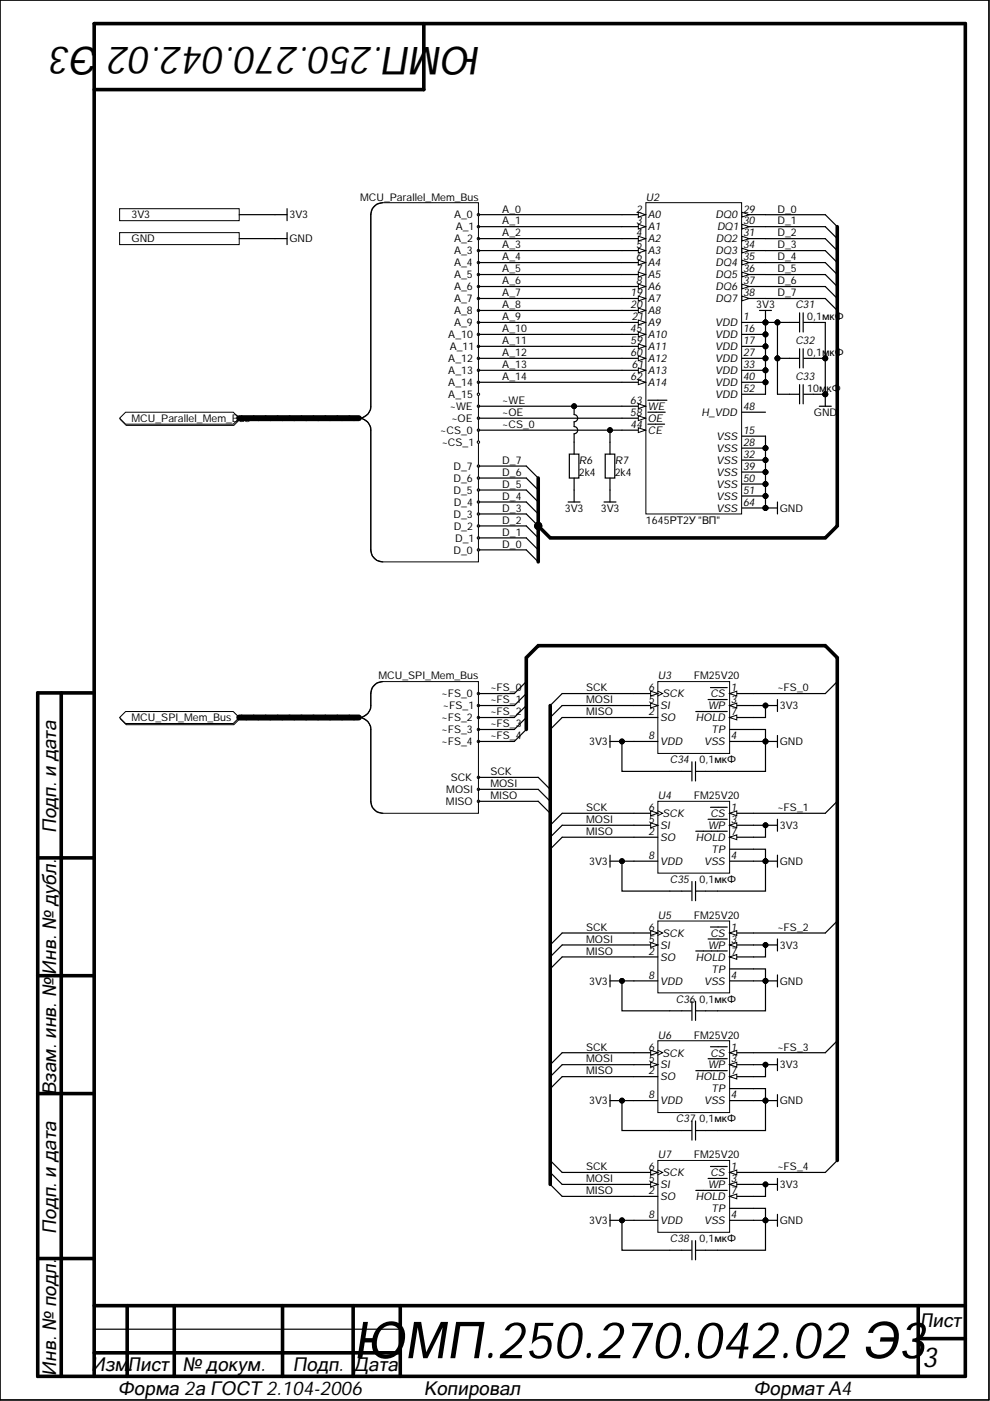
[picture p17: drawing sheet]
<svg xmlns="http://www.w3.org/2000/svg" width="210mm" height="297mm" viewBox="0 0 210 297" stroke-linecap="round" stroke-linejoin="round" font-family="sans-serif">
<defs><g id="words">
<text font-size="10.9" x="74.9" y="288">ЮМП.250.270.042.02 Э3</text>
<text font-size="8.2" x="102" y="9.9" transform="rotate(-180 102 9.9)">ЮМП.250.270.042.02 Э3</text>
<text font-size="5.9" x="195.5" y="289.7">3</text>
<g font-size="4.1">
<text x="11.9" y="176.6" transform="rotate(-90 11.9 176.6)">Подп. и дата</text>
<text x="11.9" y="206.6" transform="rotate(-90 11.9 206.6)">Инв. № дубл.</text>
<text x="11.9" y="232.2" transform="rotate(-90 11.9 232.2)">Взам. инв. №</text>
<text x="11.9" y="261.6" transform="rotate(-90 11.9 261.6)">Подп. и дата</text>
<text x="194.9" y="281.3">Лист</text>
<text x="11.9" y="291.6" transform="rotate(-90 11.9 291.6)">Инв. № подл.</text>
<text x="19.4" y="290.8">ИзмЛист</text>
<text x="27.2" y="290.8">.</text>
<text x="38.7" y="290.8">№ докум.</text>
<text x="62.1" y="290.8">Подп.</text>
<text x="74.9" y="290.8">Дата</text>
<text x="25" y="295.7">Форма 2а ГОСТ 2.104-2006</text>
<text x="89.9" y="295.7">Копировал</text>
<text x="159.8" y="295.7">Формат А4</text>
</g>
<g font-size="2.3">
<text x="134.9" y="45.1">2</text>
<text x="134.9" y="47.6">3</text>
<text x="136.9" y="42.5">U2</text>
<text x="137.4" y="46.3">A0</text>
<text x="151.7" y="46.3">DQ0</text>
<text x="157.6" y="45.1">29</text>
<text x="157.6" y="47.6">30</text>
<text x="134.9" y="50.1">4</text>
<text x="134.9" y="52.7">5</text>
<text x="137.4" y="48.9">A1</text>
<text x="137.4" y="51.4">A2</text>
<text x="137.4" y="53.9">A3</text>
<text x="151.7" y="53.9">DQ3</text>
<text x="151.8" y="51.4">DQ2</text>
<text x="152" y="48.9">DQ1</text>
<text x="157.6" y="50.1">31</text>
<text x="157.6" y="52.7">34</text>
<text x="134.9" y="55.2">6</text>
<text x="134.9" y="57.7">7</text>
<text x="137.4" y="56.5">A4</text>
<text x="137.4" y="59">A5</text>
<text x="151.7" y="56.5">DQ4</text>
<text x="151.7" y="59">DQ5</text>
<text x="157.6" y="55.2">35</text>
<text x="157.6" y="57.7">36</text>
<text x="133.7" y="62.8">19</text>
<text x="133.7" y="65.4">20</text>
<text x="134.9" y="60.3">8</text>
<text x="137.4" y="61.6">A6</text>
<text x="137.4" y="64.1">A7</text>
<text x="151.7" y="61.6">DQ6</text>
<text x="151.7" y="64.1">DQ7</text>
<text x="157.6" y="60.3">37</text>
<text x="157.6" y="62.8">38</text>
<text x="168.6" y="65.4">C31</text>
<text x="133.6" y="70.4">45</text>
<text x="134" y="67.9">21</text>
<text x="137.4" y="66.6">A8</text>
<text x="137.4" y="69.2">A9</text>
<text x="137.4" y="71.7">A10</text>
<text x="151.6" y="69.2">VDD</text>
<text x="151.6" y="71.7">VDD</text>
<text x="157.6" y="67.9">1</text>
<text x="157.6" y="70.4">16</text>
<text x="133.7" y="73">59</text>
<text x="133.7" y="75.5">60</text>
<text x="137.4" y="74.2">A11</text>
<text x="137.4" y="76.8">A12</text>
<text x="151.6" y="74.2">VDD</text>
<text x="151.6" y="76.8">VDD</text>
<text x="157.6" y="73">17</text>
<text x="157.6" y="75.5">27</text>
<text x="168.6" y="73">C32</text>
<text x="133.7" y="80.6">62</text>
<text x="134" y="78.1">61</text>
<text x="137.4" y="79.3">A13</text>
<text x="137.4" y="81.9">A14</text>
<text x="151.6" y="79.3">VDD</text>
<text x="151.6" y="81.9">VDD</text>
<text x="157.6" y="78.1">33</text>
<text x="157.6" y="80.6">40</text>
<text x="157.6" y="83.1">52</text>
<text x="168.6" y="80.6">C33</text>
<text x="133.6" y="85.7">63</text>
<text x="133.6" y="88.2">58</text>
<text x="137.4" y="86.9">WE</text>
<text x="137.4" y="89.5">OE</text>
<text x="148.8" y="88.2">H_VDD</text>
<text x="151.6" y="84.4">VDD</text>
<text x="157.6" y="86.9">48</text>
<text x="133.7" y="90.7">44</text>
<text x="137.4" y="92">CE</text>
<text x="151.9" y="93.3">VSS</text>
<text x="151.9" y="95.8">VSS</text>
<text x="157.6" y="92">15</text>
<text x="157.6" y="94.6">28</text>
<text x="122.7" y="98.4">R6</text>
<text x="130.3" y="98.4">R7</text>
<text x="151.9" y="98.4">VSS</text>
<text x="151.9" y="100.9">VSS</text>
<text x="157.6" y="97.1">32</text>
<text x="157.6" y="99.6">39</text>
<text x="151.9" y="103.4">VSS</text>
<text x="151.9" y="106">VSS</text>
<text x="157.6" y="102.2">50</text>
<text x="157.6" y="104.7">51</text>
<text x="157.6" y="107.2">64</text>
<text x="151.9" y="108.5">VSS</text>
<text x="137.5" y="149.1">5</text>
<text x="137.5" y="146.6">6</text>
<text x="139.5" y="144">U3</text>
<text x="140.5" y="147.9">SCK</text>
<text x="150.6" y="147.9">CS</text>
<text x="154.9" y="146.6">1</text>
<text x="154.9" y="149.1">3</text>
<text x="137.5" y="151.7">2</text>
<text x="140" y="152.9">SO</text>
<text x="140" y="150.4">SI</text>
<text x="147.5" y="152.9">HOLD</text>
<text x="150.1" y="150.4">WP</text>
<text x="150.9" y="155.5">TP</text>
<text x="154.9" y="151.7">7</text>
<text x="137.5" y="156.7">8</text>
<text x="140" y="158">VDD</text>
<text x="142" y="161.8">C34</text>
<text x="149.3" y="158">VSS</text>
<text x="154.9" y="156.7">4</text>
<text x="137.5" y="172">6</text>
<text x="139.5" y="169.4">U4</text>
<text x="140.5" y="173.2">SCK</text>
<text x="150.6" y="173.2">CS</text>
<text x="154.9" y="172">1</text>
<text x="137.5" y="177">2</text>
<text x="137.5" y="174.5">5</text>
<text x="140" y="178.3">SO</text>
<text x="140" y="175.8">SI</text>
<text x="147.5" y="178.3">HOLD</text>
<text x="150.1" y="175.8">WP</text>
<text x="154.9" y="174.5">3</text>
<text x="154.9" y="177">7</text>
<text x="137.5" y="182.1">8</text>
<text x="140" y="183.4">VDD</text>
<text x="149.3" y="183.4">VSS</text>
<text x="150.9" y="180.9">TP</text>
<text x="154.9" y="182.1">4</text>
<text x="142" y="187.2">C35</text>
<text x="137.5" y="197.3">6</text>
<text x="139.5" y="194.8">U5</text>
<text x="154.9" y="197.3">1</text>
<text x="137.5" y="202.4">2</text>
<text x="137.5" y="199.9">5</text>
<text x="140" y="203.7">SO</text>
<text x="140" y="201.2">SI</text>
<text x="140.5" y="198.6">SCK</text>
<text x="147.5" y="203.7">HOLD</text>
<text x="150.1" y="201.2">WP</text>
<text x="150.6" y="198.6">CS</text>
<text x="154.9" y="199.9">3</text>
<text x="154.9" y="202.4">7</text>
<text x="137.5" y="207.5">8</text>
<text x="140" y="208.8">VDD</text>
<text x="149.3" y="208.8">VSS</text>
<text x="150.9" y="206.2">TP</text>
<text x="154.9" y="207.5">4</text>
<text x="143.3" y="212.6">C36</text>
<text x="139.5" y="220.2">U6</text>
<text x="137.5" y="227.8">2</text>
<text x="137.5" y="225.3">5</text>
<text x="137.5" y="222.7">6</text>
<text x="140" y="226.5">SI</text>
<text x="140.5" y="224">SCK</text>
<text x="150.1" y="226.5">WP</text>
<text x="150.6" y="224">CS</text>
<text x="154.9" y="222.7">1</text>
<text x="154.9" y="225.3">3</text>
<text x="154.9" y="227.8">7</text>
<text x="137.5" y="232.9">8</text>
<text x="140" y="229.1">SO</text>
<text x="147.5" y="229.1">HOLD</text>
<text x="150.9" y="231.6">TP</text>
<text x="154.9" y="232.9">4</text>
<text x="140" y="234.2">VDD</text>
<text x="143.3" y="238">C37</text>
<text x="149.3" y="234.2">VSS</text>
<text x="139.5" y="245.6">U7</text>
<text x="137.5" y="250.7">5</text>
<text x="137.5" y="248.1">6</text>
<text x="140" y="251.9">SI</text>
<text x="140.5" y="249.4">SCK</text>
<text x="150.1" y="251.9">WP</text>
<text x="150.6" y="249.4">CS</text>
<text x="154.9" y="248.1">1</text>
<text x="154.9" y="250.7">3</text>
<text x="137.5" y="253.2">2</text>
<text x="140" y="254.5">SO</text>
<text x="147.5" y="254.5">HOLD</text>
<text x="150.9" y="257">TP</text>
<text x="154.9" y="253.2">7</text>
<text x="137.5" y="258.3">8</text>
<text x="140" y="259.5">VDD</text>
<text x="142" y="263.3">C38</text>
<text x="149.3" y="259.5">VSS</text>
<text x="154.9" y="258.3">4</text>
</g>
<g font-size="2.2">
<text x="27.9" y="46.3">3V3</text>
<text x="61.4" y="46.3">3V3</text>
<text x="76.4" y="42.5">MCU_Parallel_Mem_Bus</text>
<text x="96.3" y="46.3">A_0</text>
<text x="106.5" y="45.1">A_0</text>
<text x="106.5" y="47.6">A_1</text>
<text x="164.8" y="45.1">D_0</text>
<text x="164.8" y="47.6">D_1</text>
<text x="27.9" y="51.4">GND</text>
<text x="61.4" y="51.4">GND</text>
<text x="96.3" y="53.9">A_3</text>
<text x="96.3" y="51.4">A_2</text>
<text x="96.6" y="48.9">A_1</text>
<text x="106.5" y="50.1">A_2</text>
<text x="106.5" y="52.7">A_3</text>
<text x="164.8" y="50.1">D_2</text>
<text x="164.8" y="52.7">D_3</text>
<text x="96.3" y="56.5">A_4</text>
<text x="96.3" y="59">A_5</text>
<text x="106.5" y="55.2">A_4</text>
<text x="106.5" y="57.7">A_5</text>
<text x="164.8" y="55.2">D_4</text>
<text x="164.8" y="57.7">D_5</text>
<text x="96.3" y="61.6">A_6</text>
<text x="96.3" y="64.1">A_7</text>
<text x="106.5" y="60.3">A_6</text>
<text x="106.5" y="62.8">A_7</text>
<text x="106.5" y="65.4">A_8</text>
<text x="160.3" y="65.4">3V3</text>
<text x="164.8" y="60.3">D_6</text>
<text x="164.8" y="62.8">D_7</text>
<text x="95.1" y="71.7">A_10</text>
<text x="96.3" y="66.6">A_8</text>
<text x="96.3" y="69.2">A_9</text>
<text x="106.5" y="67.9">A_9</text>
<text x="106.5" y="70.4">A_10</text>
<text x="171.2" y="67.9">0,1мкФ</text>
<text x="95.1" y="76.8">A_12</text>
<text x="95.3" y="74.2">A_11</text>
<text x="106.5" y="73">A_11</text>
<text x="106.5" y="75.5">A_12</text>
<text x="171.2" y="75.5">0,1мкФ</text>
<text x="95.1" y="79.3">A_13</text>
<text x="95.1" y="81.9">A_14</text>
<text x="106.5" y="78.1">A_13</text>
<text x="106.5" y="80.6">A_14</text>
<text x="171.2" y="83.1">10м</text>
<text x="175.3" y="83.1">кФ</text>
<text x="27.9" y="89.5">MCU_Parallel_Mem_Bus</text>
<text x="95.1" y="84.4">A_15</text>
<text x="95.4" y="86.9">~WE</text>
<text x="95.7" y="89.5">~OE</text>
<text x="106.5" y="85.7">~WE</text>
<text x="106.5" y="88.2">~OE</text>
<text x="172.6" y="88.2">GND</text>
<text x="93.4" y="92">~CS_0</text>
<text x="93.7" y="94.6">~CS_1</text>
<text x="106.5" y="90.7">~CS_0</text>
<text x="96.1" y="99.6">D_7</text>
<text x="106.5" y="100.9">D_6</text>
<text x="106.5" y="98.4">D_7</text>
<text x="122.7" y="100.9">2k4</text>
<text x="130.3" y="100.9">2k4</text>
<text x="96.1" y="104.7">D_5</text>
<text x="96.1" y="102.2">D_6</text>
<text x="96.2" y="107.2">D_4</text>
<text x="106.5" y="106">D_4</text>
<text x="106.5" y="103.4">D_5</text>
<text x="96.1" y="109.8">D_3</text>
<text x="96.2" y="112.3">D_2</text>
<text x="106.5" y="113.6">D_1</text>
<text x="106.5" y="111">D_2</text>
<text x="106.5" y="108.5">D_3</text>
<text x="119.8" y="108.5">3V3</text>
<text x="127.4" y="108.5">3V3</text>
<text x="136.9" y="111">1645РТ2У &quot;ВП&quot;</text>
<text x="165.3" y="108.5">GND</text>
<text x="96.1" y="117.4">D_0</text>
<text x="96.5" y="114.9">D_1</text>
<text x="106.5" y="116.1">D_0</text>
<text x="80.3" y="144">MCU_SPI_Mem_Bus</text>
<text x="93.6" y="147.9">~FS_0</text>
<text x="104" y="146.6">~FS_0</text>
<text x="104" y="149.1">~FS_1</text>
<text x="124.3" y="146.6">SCK</text>
<text x="124.3" y="149.1">MOSI</text>
<text x="147.1" y="144">FM25V20</text>
<text x="164.8" y="146.6">~FS_0</text>
<text x="27.9" y="152.9">MCU_SPI_Mem_Bus</text>
<text x="93.6" y="152.9">~FS_2</text>
<text x="93.6" y="155.5">~FS_3</text>
<text x="93.9" y="150.4">~FS_1</text>
<text x="104" y="151.7">~FS_2</text>
<text x="104" y="154.2">~FS_3</text>
<text x="124.3" y="151.7">MISO</text>
<text x="165.3" y="150.4">3V3</text>
<text x="93.6" y="158">~FS_4</text>
<text x="104" y="156.7">~FS_4</text>
<text x="124.9" y="158">3V3</text>
<text x="148.3" y="161.8">0,1мкФ</text>
<text x="165.3" y="158">GND</text>
<text x="95.6" y="165.6">SCK</text>
<text x="104" y="164.4">SCK</text>
<text x="104" y="166.9">MOSI</text>
<text x="94.5" y="170.7">MISO</text>
<text x="94.6" y="168.2">MOSI</text>
<text x="104" y="169.4">MISO</text>
<text x="124.3" y="172">SCK</text>
<text x="147.1" y="169.4">FM25V20</text>
<text x="164.8" y="172">~FS_1</text>
<text x="124.3" y="174.5">MOSI</text>
<text x="124.3" y="177">MISO</text>
<text x="165.3" y="175.8">3V3</text>
<text x="124.9" y="183.4">3V3</text>
<text x="165.3" y="183.4">GND</text>
<text x="148.3" y="187.2">0,1мкФ</text>
<text x="124.3" y="197.3">SCK</text>
<text x="147.1" y="194.8">FM25V20</text>
<text x="164.8" y="197.3">~FS_2</text>
<text x="124.3" y="199.9">MOSI</text>
<text x="124.3" y="202.4">MISO</text>
<text x="165.3" y="201.2">3V3</text>
<text x="124.9" y="208.8">3V3</text>
<text x="165.3" y="208.8">GND</text>
<text x="148.3" y="212.6">0,1мкФ</text>
<text x="147.1" y="220.2">FM25V20</text>
<text x="124.3" y="222.7">SCK</text>
<text x="124.3" y="225.3">MOSI</text>
<text x="124.3" y="227.8">MISO</text>
<text x="164.8" y="222.7">~FS_3</text>
<text x="165.3" y="226.5">3V3</text>
<text x="124.9" y="234.2">3V3</text>
<text x="148.3" y="238">0,1мкФ</text>
<text x="165.3" y="234.2">GND</text>
<text x="147.1" y="245.6">FM25V20</text>
<text x="124.3" y="248.1">SCK</text>
<text x="124.3" y="250.7">MOSI</text>
<text x="164.8" y="248.1">~FS_4</text>
<text x="165.3" y="251.9">3V3</text>
<text x="124.3" y="253.2">MISO</text>
<text x="124.9" y="259.5">3V3</text>
<text x="148.3" y="263.3">0,1мкФ</text>
<text x="165.3" y="259.5">GND</text>
</g>
</g></defs>
<g fill="none" stroke="#000" stroke-width=".21">
<path d="M0 0h209.7v296.8h-209.7z"/>
<circle cx="162.3" cy="70.9" r=".51"/>
<circle cx="162.3" cy="68.4" r=".51"/>
<circle cx="162.3" cy="78.5" r=".51"/>
<circle cx="162.3" cy="73.4" r=".51"/>
<circle cx="162.3" cy="76" r=".51"/>
<circle cx="162.3" cy="95" r=".51"/>
<circle cx="162.3" cy="81.1" r=".51"/>
<circle cx="162.3" cy="97.5" r=".51"/>
<circle cx="162.3" cy="100.1" r=".51"/>
<circle cx="162.3" cy="102.6" r=".51"/>
<circle cx="162.3" cy="107.7" r=".51"/>
<circle cx="162.3" cy="105.2" r=".51"/>
</g>
<g fill="none" stroke="#000" stroke-width=".76">
<path d="M89.9 5v14h-69.9M13 146.9v144.9M20 146.9h-12v144.9h196.7v-286.8h-184.7v286.8M8 181.9h12M8 206.9h12M8 231.9h12M8 266.8h12M20 276.8h184.7M27 276.8v15M36.9 276.8v15M59.9 276.8v15M74.9 276.8v15"/>
<path d="M84.9 276.8v15M194.7 276.8v15M20 286.8h64.9M194.7 283.8h10"/>
</g>
<path d="M0 0h209.7v296.8h-209.7zM20 281.8h64.9" fill="none" stroke="#000" stroke-width=".25"/>
<g fill="#000">
<circle cx="162.3" cy="70.9" r=".51"/>
<circle cx="162.3" cy="68.4" r=".51"/>
<circle cx="162.3" cy="78.5" r=".51"/>
<circle cx="162.3" cy="73.4" r=".51"/>
<circle cx="162.3" cy="76" r=".51"/>
<circle cx="162.3" cy="95" r=".51"/>
<circle cx="162.3" cy="81.1" r=".51"/>
<circle cx="162.3" cy="97.5" r=".51"/>
<circle cx="162.3" cy="100.1" r=".51"/>
<circle cx="162.3" cy="102.6" r=".51"/>
<circle cx="162.3" cy="107.7" r=".51"/>
<circle cx="162.3" cy="105.2" r=".51"/>
</g>
<path d="M136.9 43h20.3v66h-20.3z" fill-rule="evenodd" fill="#fff"/>
<path d="M136.9 43h20.3v66h-20.3z" fill="none" stroke="#000" stroke-width=".21"/>
<path d="M131.9 45.5h5" fill="none" stroke="#000" stroke-width=".25"/>
<path d="M135.3 45l1.6 .5-1.6 .5z" fill="#fff"/>
<path d="M135.3 45l1.6 .5-1.6 .5z" fill="none" stroke="#000" stroke-width=".21"/>
<path d="M131.9 48.1h5" fill="none" stroke="#000" stroke-width=".25"/>
<path d="M135.3 47.5l1.6 .6-1.6 .5z" fill="#fff"/>
<path d="M135.3 47.5l1.6 .6-1.6 .5z" fill="none" stroke="#000" stroke-width=".21"/>
<path d="M131.9 50.6h5" fill="none" stroke="#000" stroke-width=".25"/>
<path d="M135.3 50.1l1.6 .5-1.6 .5z" fill="#fff"/>
<path d="M135.3 50.1l1.6 .5-1.6 .5z" fill="none" stroke="#000" stroke-width=".21"/>
<path d="M131.9 53.1h5" fill="none" stroke="#000" stroke-width=".25"/>
<path d="M135.3 52.6l1.6 .5-1.6 .5z" fill="#fff"/>
<path d="M135.3 52.6l1.6 .5-1.6 .5z" fill="none" stroke="#000" stroke-width=".21"/>
<path d="M131.9 55.7h5" fill="none" stroke="#000" stroke-width=".25"/>
<path d="M135.3 55.2l1.6 .5-1.6 .5z" fill="#fff"/>
<path d="M135.3 55.2l1.6 .5-1.6 .5z" fill="none" stroke="#000" stroke-width=".21"/>
<path d="M131.9 58.2h5" fill="none" stroke="#000" stroke-width=".25"/>
<path d="M135.3 57.7l1.6 .5-1.6 .5z" fill="#fff"/>
<path d="M135.3 57.7l1.6 .5-1.6 .5z" fill="none" stroke="#000" stroke-width=".21"/>
<path d="M131.9 60.7h5" fill="none" stroke="#000" stroke-width=".25"/>
<path d="M135.3 60.2l1.6 .5-1.6 .6z" fill="#fff"/>
<path d="M135.3 60.2l1.6 .5-1.6 .6z" fill="none" stroke="#000" stroke-width=".21"/>
<path d="M131.9 63.3h5" fill="none" stroke="#000" stroke-width=".25"/>
<path d="M135.3 62.8l1.6 .5-1.6 .5z" fill="#fff"/>
<path d="M135.3 62.8l1.6 .5-1.6 .5z" fill="none" stroke="#000" stroke-width=".21"/>
<path d="M131.9 65.8h5" fill="none" stroke="#000" stroke-width=".25"/>
<path d="M135.3 65.3l1.6 .5-1.6 .5z" fill="#fff"/>
<path d="M135.3 65.3l1.6 .5-1.6 .5z" fill="none" stroke="#000" stroke-width=".21"/>
<path d="M131.9 68.4h5" fill="none" stroke="#000" stroke-width=".25"/>
<path d="M135.3 67.9l1.6 .5-1.6 .5z" fill="#fff"/>
<path d="M135.3 67.9l1.6 .5-1.6 .5z" fill="none" stroke="#000" stroke-width=".21"/>
<path d="M131.9 70.9h5" fill="none" stroke="#000" stroke-width=".25"/>
<path d="M135.3 70.4l1.6 .5-1.6 .5z" fill="#fff"/>
<path d="M135.3 70.4l1.6 .5-1.6 .5z" fill="none" stroke="#000" stroke-width=".21"/>
<path d="M131.9 73.4h5" fill="none" stroke="#000" stroke-width=".25"/>
<path d="M135.3 72.9l1.6 .5-1.6 .5z" fill="#fff"/>
<path d="M135.3 72.9l1.6 .5-1.6 .5z" fill="none" stroke="#000" stroke-width=".21"/>
<path d="M131.9 76h5" fill="none" stroke="#000" stroke-width=".25"/>
<path d="M135.3 75.5l1.6 .5-1.6 .5z" fill="#fff"/>
<path d="M135.3 75.5l1.6 .5-1.6 .5z" fill="none" stroke="#000" stroke-width=".21"/>
<path d="M131.9 78.5h5" fill="none" stroke="#000" stroke-width=".25"/>
<path d="M135.3 78l1.6 .5-1.6 .5z" fill="#fff"/>
<path d="M135.3 78l1.6 .5-1.6 .5z" fill="none" stroke="#000" stroke-width=".21"/>
<path d="M131.9 81.1h5" fill="none" stroke="#000" stroke-width=".25"/>
<path d="M135.3 80.5l1.6 .6-1.6 .5z" fill="#fff"/>
<path d="M135.3 80.5l1.6 .6-1.6 .5z" fill="none" stroke="#000" stroke-width=".21"/>
<path d="M131.9 86.1h5" fill="none" stroke="#000" stroke-width=".25"/>
<path d="M135.3 85.6l1.6 .5-1.6 .5z" fill="#fff"/>
<path d="M135.3 85.6l1.6 .5-1.6 .5z" fill="none" stroke="#000" stroke-width=".21"/>
<path d="M131.9 88.7h5M137.4 84.9h4" fill="none" stroke="#000" stroke-width=".25"/>
<path d="M135.3 88.2l1.6 .5-1.6 .5z" fill="#fff"/>
<path d="M135.3 88.2l1.6 .5-1.6 .5z" fill="none" stroke="#000" stroke-width=".21"/>
<path d="M131.9 91.2h5M137.4 87.4h3.6" fill="none" stroke="#000" stroke-width=".25"/>
<path d="M135.3 90.7l1.6 .5-1.6 .5z" fill="#fff"/>
<path d="M135.3 90.7l1.6 .5-1.6 .5z" fill="none" stroke="#000" stroke-width=".21"/>
<path d="M157.3 45.5h5M137.4 89.9h3.5" fill="none" stroke="#000" stroke-width=".25"/>
<path d="M157.3 45l1.5 .5-1.5 .5z" fill="#fff"/>
<path d="M157.3 45l1.5 .5-1.5 .5z" fill="none" stroke="#000" stroke-width=".21"/>
<path d="M157.3 48.1h5" fill="none" stroke="#000" stroke-width=".25"/>
<path d="M157.3 47.5l1.5 .6-1.5 .5z" fill="#fff"/>
<path d="M157.3 47.5l1.5 .6-1.5 .5z" fill="none" stroke="#000" stroke-width=".21"/>
<path d="M157.3 50.6h5" fill="none" stroke="#000" stroke-width=".25"/>
<path d="M157.3 50.1l1.5 .5-1.5 .5z" fill="#fff"/>
<path d="M157.3 50.1l1.5 .5-1.5 .5z" fill="none" stroke="#000" stroke-width=".21"/>
<path d="M157.3 53.1h5" fill="none" stroke="#000" stroke-width=".25"/>
<path d="M157.3 52.6l1.5 .5-1.5 .5z" fill="#fff"/>
<path d="M157.3 52.6l1.5 .5-1.5 .5z" fill="none" stroke="#000" stroke-width=".21"/>
<path d="M157.3 55.7h5" fill="none" stroke="#000" stroke-width=".25"/>
<path d="M157.3 55.2l1.5 .5-1.5 .5z" fill="#fff"/>
<path d="M157.3 55.2l1.5 .5-1.5 .5z" fill="none" stroke="#000" stroke-width=".21"/>
<path d="M157.3 58.2h5" fill="none" stroke="#000" stroke-width=".25"/>
<path d="M157.3 57.7l1.5 .5-1.5 .5z" fill="#fff"/>
<path d="M157.3 57.7l1.5 .5-1.5 .5z" fill="none" stroke="#000" stroke-width=".21"/>
<path d="M157.3 60.7h5" fill="none" stroke="#000" stroke-width=".25"/>
<path d="M157.3 60.2l1.5 .5-1.5 .6z" fill="#fff"/>
<path d="M157.3 60.2l1.5 .5-1.5 .6z" fill="none" stroke="#000" stroke-width=".21"/>
<path d="M157.3 63.3h5" fill="none" stroke="#000" stroke-width=".25"/>
<path d="M157.3 62.8l1.5 .5-1.5 .5z" fill="#fff"/>
<g fill="none" stroke="#000" stroke-width=".21">
<path d="M157.3 62.8l1.5 .5-1.5 .5z"/>
<circle cx="162.3" cy="70.9" r=".51"/>
<circle cx="162.3" cy="68.4" r=".51"/>
<circle cx="162.3" cy="78.5" r=".51"/>
<circle cx="162.3" cy="73.4" r=".51"/>
<circle cx="162.3" cy="76" r=".51"/>
<circle cx="162.3" cy="95" r=".51"/>
<circle cx="162.3" cy="81.1" r=".51"/>
<circle cx="162.3" cy="97.5" r=".51"/>
<circle cx="162.3" cy="100.1" r=".51"/>
<circle cx="162.3" cy="102.6" r=".51"/>
<circle cx="162.3" cy="107.7" r=".51"/>
<circle cx="162.3" cy="105.2" r=".51"/>
</g>
<g fill="none" stroke="#000" stroke-width=".25">
<path d="M157.3 68.4h5M157.3 70.9h5M157.3 73.4h5M157.3 76h5M157.3 78.5h5M157.3 92.5h5M157.3 81.1h5M157.3 83.6h5M157.3 87.4h5M157.3 95h5M157.3 97.5h5M157.3 100.1h5"/>
<path d="M157.3 102.6h5M157.3 105.2h5M157.3 107.7h5"/>
</g>
<g fill="#000">
<circle cx="162.3" cy="70.9" r=".51"/>
<circle cx="162.3" cy="68.4" r=".51"/>
<circle cx="162.3" cy="78.5" r=".51"/>
<circle cx="162.3" cy="73.4" r=".51"/>
<circle cx="162.3" cy="76" r=".51"/>
<circle cx="162.3" cy="95" r=".51"/>
<circle cx="162.3" cy="81.1" r=".51"/>
<circle cx="162.3" cy="97.5" r=".51"/>
<circle cx="162.3" cy="100.1" r=".51"/>
<circle cx="162.3" cy="102.6" r=".51"/>
<circle cx="162.3" cy="107.7" r=".51"/>
<circle cx="162.3" cy="105.2" r=".51"/>
</g>
<path d="M139.5 144.5h15.2v15.2h-15.2z" fill-rule="evenodd" fill="#fff"/>
<path d="M139.5 144.5h15.2v15.2h-15.2z" fill="none" stroke="#000" stroke-width=".21"/>
<path d="M154.7 147h5.1" fill="none" stroke="#000" stroke-width=".25"/>
<path d="M154.7 147l1.5-.5v1.1z" fill="#fff"/>
<path d="M154.7 147l1.5-.5v1.1z" fill="none" stroke="#000" stroke-width=".21"/>
<path d="M134.4 152.1h5.1M150.6 145.8h3.6M154.7 149.6h5.1" fill="none" stroke="#000" stroke-width=".25"/>
<path d="M154.7 149.6l1.5-.5v1z" fill="#fff"/>
<path d="M154.7 149.6l1.5-.5v1z" fill="none" stroke="#000" stroke-width=".21"/>
<path d="M134.4 149.6h5.1M150.1 148.3h4.1M154.7 157.2h5.1" fill="none" stroke="#000" stroke-width=".25"/>
<path d="M138 149.1l1.5 .5-1.5 .5z" fill="#fff"/>
<path d="M138 149.1l1.5 .5-1.5 .5z" fill="none" stroke="#000" stroke-width=".21"/>
<path d="M134.4 147h5.1" fill="none" stroke="#000" stroke-width=".25"/>
<path d="M138 146.5l1.5 .5-1.5 .6z" fill="#fff"/>
<path d="M138 146.5l1.5 .5-1.5 .6zM139.5 146.5l1 .5-1 .6" fill="none" stroke="#000" stroke-width=".21"/>
<path d="M154.7 152.1h5.1" fill="none" stroke="#000" stroke-width=".25"/>
<path d="M154.7 152.1l1.5-.5v1z" fill="#fff"/>
<path d="M154.7 152.1l1.5-.5v1z" fill="none" stroke="#000" stroke-width=".21"/>
<path d="M134.4 157.2h5.1M147.5 150.9h6.7M154.7 154.7h5.1" fill="none" stroke="#000" stroke-width=".25"/>
<path d="M139.5 169.9h15.2v15.2h-15.2z" fill-rule="evenodd" fill="#fff"/>
<path d="M139.5 169.9h15.2v15.2h-15.2z" fill="none" stroke="#000" stroke-width=".21"/>
<path d="M154.7 172.4h5.1" fill="none" stroke="#000" stroke-width=".25"/>
<path d="M154.7 172.4l1.5-.5v1z" fill="#fff"/>
<path d="M154.7 172.4l1.5-.5v1z" fill="none" stroke="#000" stroke-width=".21"/>
<path d="M134.4 177.5h5.1M150.6 171.2h3.6M154.7 175h5.1" fill="none" stroke="#000" stroke-width=".25"/>
<path d="M154.7 175l1.5-.5v1z" fill="#fff"/>
<path d="M154.7 175l1.5-.5v1z" fill="none" stroke="#000" stroke-width=".21"/>
<path d="M134.4 175h5.1M150.1 173.7h4.1M154.7 182.6h5.1" fill="none" stroke="#000" stroke-width=".25"/>
<path d="M138 174.5l1.5 .5-1.5 .5z" fill="#fff"/>
<path d="M138 174.5l1.5 .5-1.5 .5z" fill="none" stroke="#000" stroke-width=".21"/>
<path d="M134.4 172.4h5.1" fill="none" stroke="#000" stroke-width=".25"/>
<path d="M138 171.9l1.5 .5-1.5 .5z" fill="#fff"/>
<path d="M138 171.9l1.5 .5-1.5 .5zM139.5 171.9l1 .5-1 .5" fill="none" stroke="#000" stroke-width=".21"/>
<path d="M154.7 177.5h5.1" fill="none" stroke="#000" stroke-width=".25"/>
<path d="M154.7 177.5l1.5-.5v1z" fill="#fff"/>
<path d="M154.7 177.5l1.5-.5v1z" fill="none" stroke="#000" stroke-width=".21"/>
<path d="M147.5 176.2h6.7M134.4 182.6h5.1M154.7 180h5.1" fill="none" stroke="#000" stroke-width=".25"/>
<path d="M139.5 195.3h15.2v15.2h-15.2z" fill-rule="evenodd" fill="#fff"/>
<path d="M139.5 195.3h15.2v15.2h-15.2z" fill="none" stroke="#000" stroke-width=".21"/>
<path d="M154.7 197.8h5.1" fill="none" stroke="#000" stroke-width=".25"/>
<path d="M154.7 197.8l1.5-.5v1z" fill="#fff"/>
<path d="M154.7 197.8l1.5-.5v1z" fill="none" stroke="#000" stroke-width=".21"/>
<path d="M150.6 196.5h3.6M134.4 202.9h5.1M154.7 200.4h5.1" fill="none" stroke="#000" stroke-width=".25"/>
<path d="M154.7 200.4l1.5-.6v1.1z" fill="#fff"/>
<path d="M154.7 200.4l1.5-.6v1.1z" fill="none" stroke="#000" stroke-width=".21"/>
<path d="M150.1 199.1h4.1M134.4 200.4h5.1M154.7 208h5.1" fill="none" stroke="#000" stroke-width=".25"/>
<path d="M138 199.8l1.5 .6-1.5 .5z" fill="#fff"/>
<path d="M138 199.8l1.5 .6-1.5 .5z" fill="none" stroke="#000" stroke-width=".21"/>
<path d="M134.4 197.8h5.1" fill="none" stroke="#000" stroke-width=".25"/>
<path d="M138 197.3l1.5 .5-1.5 .5z" fill="#fff"/>
<path d="M138 197.3l1.5 .5-1.5 .5zM139.5 197.3l1 .5-1 .5" fill="none" stroke="#000" stroke-width=".21"/>
<path d="M154.7 202.9h5.1" fill="none" stroke="#000" stroke-width=".25"/>
<path d="M154.7 202.9l1.5-.5v1z" fill="#fff"/>
<path d="M154.7 202.9l1.5-.5v1z" fill="none" stroke="#000" stroke-width=".21"/>
<path d="M134.4 208h5.1M147.5 201.6h6.7M154.7 205.4h5.1" fill="none" stroke="#000" stroke-width=".25"/>
<path d="M139.5 220.7h15.2v15.2h-15.2z" fill-rule="evenodd" fill="#fff"/>
<path d="M139.5 220.7h15.2v15.2h-15.2z" fill="none" stroke="#000" stroke-width=".21"/>
<path d="M154.7 223.2h5.1" fill="none" stroke="#000" stroke-width=".25"/>
<path d="M154.7 223.2l1.5-.5v1z" fill="#fff"/>
<path d="M154.7 223.2l1.5-.5v1z" fill="none" stroke="#000" stroke-width=".21"/>
<path d="M134.4 228.3h5.1M150.6 221.9h3.6M154.7 225.7h5.1" fill="none" stroke="#000" stroke-width=".25"/>
<path d="M154.7 225.7l1.5-.5v1z" fill="#fff"/>
<path d="M154.7 225.7l1.5-.5v1z" fill="none" stroke="#000" stroke-width=".21"/>
<path d="M134.4 225.7h5.1M150.1 224.5h4.1M154.7 233.3h5.1" fill="none" stroke="#000" stroke-width=".25"/>
<path d="M138 225.2l1.5 .5-1.5 .5z" fill="#fff"/>
<path d="M138 225.2l1.5 .5-1.5 .5z" fill="none" stroke="#000" stroke-width=".21"/>
<path d="M134.4 223.2h5.1" fill="none" stroke="#000" stroke-width=".25"/>
<path d="M138 222.7l1.5 .5-1.5 .5z" fill="#fff"/>
<path d="M138 222.7l1.5 .5-1.5 .5zM139.5 222.7l1 .5-1 .5" fill="none" stroke="#000" stroke-width=".21"/>
<path d="M154.7 228.3h5.1" fill="none" stroke="#000" stroke-width=".25"/>
<path d="M154.7 228.3l1.5-.5v1z" fill="#fff"/>
<path d="M154.7 228.3l1.5-.5v1z" fill="none" stroke="#000" stroke-width=".21"/>
<path d="M134.4 233.3h5.1M147.5 227h6.7M154.7 230.8h5.1" fill="none" stroke="#000" stroke-width=".25"/>
<path d="M139.5 246h15.2v15.3h-15.2z" fill-rule="evenodd" fill="#fff"/>
<path d="M139.5 246h15.2v15.3h-15.2z" fill="none" stroke="#000" stroke-width=".21"/>
<path d="M154.7 248.6h5.1" fill="none" stroke="#000" stroke-width=".25"/>
<path d="M154.7 248.6l1.5-.5v1z" fill="#fff"/>
<path d="M154.7 248.6l1.5-.5v1z" fill="none" stroke="#000" stroke-width=".21"/>
<path d="M134.4 253.7h5.1M150.6 247.3h3.6M154.7 251.1h5.1" fill="none" stroke="#000" stroke-width=".25"/>
<path d="M154.7 251.1l1.5-.5v1z" fill="#fff"/>
<path d="M154.7 251.1l1.5-.5v1z" fill="none" stroke="#000" stroke-width=".21"/>
<path d="M134.4 251.1h5.1M150.1 249.8h4.1M154.7 258.7h5.1" fill="none" stroke="#000" stroke-width=".25"/>
<path d="M138 250.6l1.5 .5-1.5 .5z" fill="#fff"/>
<path d="M138 250.6l1.5 .5-1.5 .5z" fill="none" stroke="#000" stroke-width=".21"/>
<path d="M134.4 248.6h5.1" fill="none" stroke="#000" stroke-width=".25"/>
<path d="M138 248.1l1.5 .5-1.5 .5z" fill="#fff"/>
<path d="M138 248.1l1.5 .5-1.5 .5zM139.5 248.1l1 .5-1 .5" fill="none" stroke="#000" stroke-width=".21"/>
<path d="M154.7 253.7h5.1" fill="none" stroke="#000" stroke-width=".25"/>
<path d="M154.7 253.7l1.5-.6v1.1z" fill="#fff"/>
<path d="M154.7 253.7l1.5-.6v1.1z" fill="none" stroke="#000" stroke-width=".21"/>
<path d="M134.4 258.7h5.1M147.5 252.4h6.7M154.7 256.2h5.1" fill="none" stroke="#000" stroke-width=".25"/>
<path d="M79.9 43.3l1.3-.3h20.2v76.1h-20.2l-1.3-.3-1-.9-.3-1.3v-26l-.6-1.1-1.3-.8 1.3-.9 .6-1v-41.3l.3-1.3z" fill-rule="evenodd" fill="#fff"/>
<path d="M79.9 43.3l1.3-.3h20.2v76.1h-20.2l-1.3-.3-1-.9-.3-1.3v-26l-.6-1.1-1.3-.8 1.3-.9 .6-1v-41.3l.3-1.3z" fill="none" stroke="#000" stroke-width=".21"/>
<path d="M81.2 43a2.54 2.54 0 0 0-2.6 2.5v40.6a2.54 2.54 0 0 1-2.5 2.6 2.54 2.54 0 0 1 2.5 2.5v25.4a2.54 2.54 0 0 0 2.6 2.5" fill="none" stroke="#000" stroke-width=".25"/>
<circle cx="101.4" cy="116.6" r=".25" fill="#fff"/>
<circle cx="101.4" cy="116.6" r=".25" fill="none" stroke="#000" stroke-width=".21"/>
<circle cx="101.4" cy="91.2" r=".25" fill="#fff"/>
<circle cx="101.4" cy="91.2" r=".25" fill="none" stroke="#000" stroke-width=".21"/>
<circle cx="101.4" cy="88.7" r=".25" fill="#fff"/>
<circle cx="101.4" cy="88.7" r=".25" fill="none" stroke="#000" stroke-width=".21"/>
<circle cx="101.4" cy="86.1" r=".25" fill="#fff"/>
<circle cx="101.4" cy="86.1" r=".25" fill="none" stroke="#000" stroke-width=".21"/>
<circle cx="101.4" cy="93.7" r=".25" fill="#fff"/>
<circle cx="101.4" cy="93.7" r=".25" fill="none" stroke="#000" stroke-width=".21"/>
<circle cx="101.4" cy="114" r=".25" fill="#fff"/>
<circle cx="101.4" cy="114" r=".25" fill="none" stroke="#000" stroke-width=".21"/>
<circle cx="101.4" cy="111.5" r=".25" fill="#fff"/>
<circle cx="101.4" cy="111.5" r=".25" fill="none" stroke="#000" stroke-width=".21"/>
<circle cx="101.4" cy="98.8" r=".25" fill="#fff"/>
<circle cx="101.4" cy="98.8" r=".25" fill="none" stroke="#000" stroke-width=".21"/>
<circle cx="101.4" cy="109" r=".25" fill="#fff"/>
<circle cx="101.4" cy="109" r=".25" fill="none" stroke="#000" stroke-width=".21"/>
<circle cx="101.4" cy="106.4" r=".25" fill="#fff"/>
<circle cx="101.4" cy="106.4" r=".25" fill="none" stroke="#000" stroke-width=".21"/>
<circle cx="101.4" cy="103.9" r=".25" fill="#fff"/>
<circle cx="101.4" cy="103.9" r=".25" fill="none" stroke="#000" stroke-width=".21"/>
<circle cx="101.4" cy="101.4" r=".25" fill="#fff"/>
<circle cx="101.4" cy="101.4" r=".25" fill="none" stroke="#000" stroke-width=".21"/>
<circle cx="101.4" cy="45.5" r=".25" fill="#fff"/>
<circle cx="101.4" cy="45.5" r=".25" fill="none" stroke="#000" stroke-width=".21"/>
<circle cx="101.4" cy="48.1" r=".25" fill="#fff"/>
<circle cx="101.4" cy="48.1" r=".25" fill="none" stroke="#000" stroke-width=".21"/>
<circle cx="101.4" cy="50.6" r=".25" fill="#fff"/>
<circle cx="101.4" cy="50.6" r=".25" fill="none" stroke="#000" stroke-width=".21"/>
<circle cx="101.4" cy="53.1" r=".25" fill="#fff"/>
<circle cx="101.4" cy="53.1" r=".25" fill="none" stroke="#000" stroke-width=".21"/>
<circle cx="101.4" cy="55.7" r=".25" fill="#fff"/>
<circle cx="101.4" cy="55.7" r=".25" fill="none" stroke="#000" stroke-width=".21"/>
<circle cx="101.4" cy="58.2" r=".25" fill="#fff"/>
<circle cx="101.4" cy="58.2" r=".25" fill="none" stroke="#000" stroke-width=".21"/>
<circle cx="101.4" cy="60.7" r=".25" fill="#fff"/>
<circle cx="101.4" cy="60.7" r=".25" fill="none" stroke="#000" stroke-width=".21"/>
<circle cx="101.4" cy="63.3" r=".25" fill="#fff"/>
<circle cx="101.4" cy="63.3" r=".25" fill="none" stroke="#000" stroke-width=".21"/>
<circle cx="101.4" cy="65.8" r=".25" fill="#fff"/>
<circle cx="101.4" cy="65.8" r=".25" fill="none" stroke="#000" stroke-width=".21"/>
<circle cx="101.4" cy="68.4" r=".25" fill="#fff"/>
<circle cx="101.4" cy="68.4" r=".25" fill="none" stroke="#000" stroke-width=".21"/>
<circle cx="101.4" cy="70.9" r=".25" fill="#fff"/>
<circle cx="101.4" cy="70.9" r=".25" fill="none" stroke="#000" stroke-width=".21"/>
<circle cx="101.4" cy="73.4" r=".25" fill="#fff"/>
<circle cx="101.4" cy="73.4" r=".25" fill="none" stroke="#000" stroke-width=".21"/>
<circle cx="101.4" cy="76" r=".25" fill="#fff"/>
<circle cx="101.4" cy="76" r=".25" fill="none" stroke="#000" stroke-width=".21"/>
<circle cx="101.4" cy="78.5" r=".25" fill="#fff"/>
<circle cx="101.4" cy="78.5" r=".25" fill="none" stroke="#000" stroke-width=".21"/>
<circle cx="101.4" cy="81.1" r=".25" fill="#fff"/>
<circle cx="101.4" cy="81.1" r=".25" fill="none" stroke="#000" stroke-width=".21"/>
<circle cx="101.4" cy="83.6" r=".25" fill="#fff"/>
<g fill="none" stroke="#000" stroke-width=".21">
<circle cx="101.4" cy="83.6" r=".25"/>
<circle cx="114.1" cy="111.5" r=".76"/>
</g>
<g fill="none" stroke="#000" stroke-width=".25">
<path d="M175 45.5l2.5 2.6M175 48.1l2.5 2.5M175 50.6l2.5 2.5M175 53.1l2.5 2.6M175 55.7l2.5 2.5M175 58.2l2.5 2.6M175 60.8l2.5 2.5M175 63.3l2.5 2.5M111.6 98.8l2.5 2.6M111.6 101.4l2.5 2.5M111.6 103.9l2.5 2.5M111.6 106.4l2.5 2.6"/>
<path d="M111.6 109l2.5 2.5M111.6 111.5l2.5 2.5M111.6 114l2.5 2.6M111.6 116.6l2.5 2.5"/>
</g>
<circle cx="114.1" cy="111.5" r=".76" fill="#000"/>
<path d="M79.9 144.8l1.3-.3h20.2v27.9h-20.2l-1.3-.3-1-.9-.3-1.3v-15.9l-.6-1-1.3-.9 1.3-.8 .6-1.1v-3.2l.3-1.2z" fill-rule="evenodd" fill="#fff"/>
<path d="M79.9 144.8l1.3-.3h20.2v27.9h-20.2l-1.3-.3-1-.9-.3-1.3v-15.9l-.6-1-1.3-.9 1.3-.8 .6-1.1v-3.2l.3-1.2z" fill="none" stroke="#000" stroke-width=".21"/>
<path d="M81.2 144.5a2.54 2.54 0 0 0-2.6 2.5v2.6a2.54 2.54 0 0 1-2.5 2.5 2.54 2.54 0 0 1 2.5 2.6v15.2a2.54 2.54 0 0 0 2.6 2.5" fill="none" stroke="#000" stroke-width=".25"/>
<circle cx="101.4" cy="157.2" r=".25" fill="#fff"/>
<circle cx="101.4" cy="157.2" r=".25" fill="none" stroke="#000" stroke-width=".21"/>
<circle cx="101.4" cy="169.9" r=".25" fill="#fff"/>
<circle cx="101.4" cy="169.9" r=".25" fill="none" stroke="#000" stroke-width=".21"/>
<circle cx="101.4" cy="147" r=".25" fill="#fff"/>
<circle cx="101.4" cy="147" r=".25" fill="none" stroke="#000" stroke-width=".21"/>
<circle cx="101.4" cy="164.8" r=".25" fill="#fff"/>
<circle cx="101.4" cy="164.8" r=".25" fill="none" stroke="#000" stroke-width=".21"/>
<circle cx="101.4" cy="167.4" r=".25" fill="#fff"/>
<circle cx="101.4" cy="167.4" r=".25" fill="none" stroke="#000" stroke-width=".21"/>
<circle cx="101.4" cy="149.6" r=".25" fill="#fff"/>
<circle cx="101.4" cy="149.6" r=".25" fill="none" stroke="#000" stroke-width=".21"/>
<circle cx="101.4" cy="152.1" r=".25" fill="#fff"/>
<circle cx="101.4" cy="152.1" r=".25" fill="none" stroke="#000" stroke-width=".21"/>
<circle cx="101.4" cy="154.7" r=".25" fill="#fff"/>
<circle cx="101.4" cy="154.7" r=".25" fill="none" stroke="#000" stroke-width=".21"/>
<path d="M25.4 44.2h25.3v2.6h-25.3z" fill-rule="evenodd" fill="#fff"/>
<path d="M25.4 44.2h25.3v2.6h-25.3z" fill="none" stroke="#000" stroke-width=".21"/>
<path d="M25.4 49.3h25.3v2.6h-25.3z" fill-rule="evenodd" fill="#fff"/>
<g fill="none" stroke="#000" stroke-width=".21">
<path d="M25.4 49.3h25.3v2.6h-25.3z"/>
<circle cx="131.9" cy="157.2" r=".51"/>
<circle cx="162.3" cy="149.6" r=".51"/>
<circle cx="162.3" cy="157.2" r=".51"/>
<circle cx="162.3" cy="175" r=".51"/>
<circle cx="131.9" cy="182.6" r=".51"/>
<circle cx="162.3" cy="182.6" r=".51"/>
<circle cx="131.9" cy="208" r=".51"/>
<circle cx="162.3" cy="200.4" r=".51"/>
<circle cx="162.3" cy="208" r=".51"/>
<circle cx="131.9" cy="233.4" r=".51"/>
<circle cx="162.3" cy="225.7" r=".51"/>
<circle cx="162.3" cy="233.4" r=".51"/>
<circle cx="131.9" cy="258.7" r=".51"/>
<circle cx="162.3" cy="258.7" r=".51"/>
<circle cx="162.3" cy="251.1" r=".51"/>
</g>
<g fill="none" stroke="#000" stroke-width=".25">
<path d="M58.3 45.5h2.6M58.3 50.6h2.6M60.9 44.2v2.6M60.9 49.3v2.6M111.6 144.5l-2.6 2.5M111.6 147l-2.6 2.6M111.6 149.6l-2.6 2.5M111.6 152.1l-2.6 2.6M111.6 154.7l-2.6 2.5M119.2 147l-2.5 2.6M119.2 149.6l-2.5 2.5M119.2 152.1l-2.5 2.6"/>
<path d="M129.3 155.9v2.6M129.3 157.2h2.6M162.3 157.2h2.5M162.3 149.6h2.5M164.8 148.3v2.6M164.8 155.9v2.6M177.5 144.5l-2.5 2.5M114.1 169.9l2.6 2.5M114.1 167.4l2.6 2.5M114.1 164.8l2.6 2.6M119.2 172.4l-2.5 2.6M119.2 175l-2.5 2.5"/>
<path d="M119.2 177.5l-2.5 2.5M142 163.5h4.6M146.7 161.5v4.1M147.5 161.5v4.1M147.6 163.5h4.6M162.3 175h2.5M164.8 173.7v2.5M177.5 169.9l-2.5 2.5M119.2 197.8l-2.5 2.6M129.3 181.3v2.6M129.3 182.6h2.6M142 188.9h4.6"/>
<path d="M146.7 186.9v4.1M147.5 186.9v4.1M147.6 188.9h4.6M162.3 182.6h2.5M164.8 181.3v2.6M164.8 199.1v2.5M177.5 195.3l-2.5 2.5M119.2 200.4l-2.5 2.5M119.2 202.9l-2.5 2.5M129.3 206.7v2.5M129.3 208h2.6M142 214.3h4.6"/>
<path d="M146.7 212.3v4M147.5 212.3v4M147.6 214.3h4.6M162.3 208h2.5M162.3 200.4h2.5M164.8 206.7v2.5M119.2 223.2l-2.5 2.5M119.2 225.7l-2.5 2.6M119.2 228.3l-2.5 2.5M129.3 232.1v2.5M129.3 233.3h2.6M142 239.7h4.6"/>
<path d="M146.7 237.7v4M147.5 237.7v4M147.6 239.7h4.6M162.3 233.3h2.5M162.3 225.7h2.5M164.8 224.5v2.5M164.8 232.1v2.5M177.5 220.7l-2.5 2.5M116.7 246l2.5 2.6M116.7 248.6l2.5 2.5M116.7 251.1l2.5 2.6M129.3 257.5v2.5"/>
<path d="M129.3 258.7h2.6M162.3 258.7h2.5M162.3 251.1h2.5M164.8 249.8v2.6M164.8 257.5v2.5M177.5 246l-2.5 2.6M142 265.1h4.6M146.7 263v4.1M147.5 263v4.1M147.6 265.1h4.6"/>
</g>
<g fill="#000">
<circle cx="131.9" cy="157.2" r=".51"/>
<circle cx="162.3" cy="149.6" r=".51"/>
<circle cx="162.3" cy="157.2" r=".51"/>
<circle cx="162.3" cy="175" r=".51"/>
<circle cx="131.9" cy="182.6" r=".51"/>
<circle cx="162.3" cy="182.6" r=".51"/>
<circle cx="131.9" cy="208" r=".51"/>
<circle cx="162.3" cy="200.4" r=".51"/>
<circle cx="162.3" cy="208" r=".51"/>
<circle cx="131.9" cy="233.4" r=".51"/>
<circle cx="162.3" cy="225.7" r=".51"/>
<circle cx="162.3" cy="233.4" r=".51"/>
<circle cx="131.9" cy="258.7" r=".51"/>
<circle cx="162.3" cy="258.7" r=".51"/>
<circle cx="162.3" cy="251.1" r=".51"/>
</g>
<path d="M26.8 87.7h22.8l1.2 1.2-1.2 1.3h-22.8l-1.3-1.3z" fill-rule="evenodd" fill="#fff"/>
<path d="M26.8 87.7h22.8l1.2 1.2-1.2 1.3h-22.8l-1.3-1.3z" fill="none" stroke="#000" stroke-width=".21"/>
<path d="M26.6 87.4h22.9l1.2 1.3-1.2 1.2h-22.9l-1.2-1.2z" fill-rule="evenodd" fill="#fff"/>
<path d="M26.6 87.4h22.9l1.2 1.3-1.2 1.2h-22.9l-1.2-1.2z" fill="none" stroke="#000" stroke-width=".21"/>
<path d="M26.8 151.1h22.8l1.2 1.3-1.2 1.2h-22.8l-1.3-1.2z" fill-rule="evenodd" fill="#fff"/>
<path d="M26.8 151.1h22.8l1.2 1.3-1.2 1.2h-22.8l-1.3-1.2z" fill="none" stroke="#000" stroke-width=".21"/>
<path d="M26.6 150.9h22.9l1.2 1.2-1.2 1.3h-22.9l-1.2-1.3z" fill-rule="evenodd" fill="#fff"/>
<g fill="none" stroke="#000" stroke-width=".21">
<path d="M26.6 150.9h22.9l1.2 1.2-1.2 1.3h-22.9l-1.2-1.3z"/>
<circle cx="162.3" cy="70.9" r=".51"/>
<circle cx="162.3" cy="68.4" r=".51"/>
<circle cx="162.3" cy="78.5" r=".51"/>
<circle cx="162.3" cy="73.4" r=".51"/>
<circle cx="162.3" cy="76" r=".51"/>
<circle cx="164.8" cy="68.4" r=".51"/>
<circle cx="164.8" cy="76" r=".51"/>
<circle cx="175" cy="76" r=".51"/>
<circle cx="121.7" cy="86.1" r=".51"/>
<circle cx="129.3" cy="91.2" r=".51"/>
<circle cx="162.3" cy="95" r=".51"/>
<circle cx="162.3" cy="81.1" r=".51"/>
<circle cx="162.3" cy="97.5" r=".51"/>
<circle cx="175" cy="83.6" r=".51"/>
<circle cx="114.1" cy="111.5" r=".76"/>
<circle cx="162.3" cy="100.1" r=".51"/>
<circle cx="162.3" cy="102.6" r=".51"/>
<circle cx="162.3" cy="107.7" r=".51"/>
<circle cx="162.3" cy="105.2" r=".51"/>
<circle cx="131.9" cy="157.2" r=".51"/>
<circle cx="162.3" cy="149.6" r=".51"/>
<circle cx="162.3" cy="157.2" r=".51"/>
<circle cx="162.3" cy="175" r=".51"/>
<circle cx="131.9" cy="182.6" r=".51"/>
<circle cx="162.3" cy="182.6" r=".51"/>
<circle cx="131.9" cy="208" r=".51"/>
<circle cx="162.3" cy="200.4" r=".51"/>
<circle cx="162.3" cy="208" r=".51"/>
<circle cx="131.9" cy="233.4" r=".51"/>
<circle cx="162.3" cy="225.7" r=".51"/>
<circle cx="162.3" cy="233.4" r=".51"/>
<circle cx="131.9" cy="258.7" r=".51"/>
<circle cx="162.3" cy="258.7" r=".51"/>
<circle cx="162.3" cy="251.1" r=".51"/>
</g>
<g fill="#000">
<circle cx="162.3" cy="70.9" r=".51"/>
<circle cx="162.3" cy="68.4" r=".51"/>
<circle cx="162.3" cy="78.5" r=".51"/>
<circle cx="162.3" cy="73.4" r=".51"/>
<circle cx="162.3" cy="76" r=".51"/>
<circle cx="164.8" cy="68.4" r=".51"/>
<circle cx="164.8" cy="76" r=".51"/>
<circle cx="175" cy="76" r=".51"/>
<circle cx="121.7" cy="86.1" r=".51"/>
<circle cx="129.3" cy="91.2" r=".51"/>
<circle cx="162.3" cy="95" r=".51"/>
<circle cx="162.3" cy="81.1" r=".51"/>
<circle cx="162.3" cy="97.5" r=".51"/>
<circle cx="175" cy="83.6" r=".51"/>
<circle cx="114.1" cy="111.5" r=".76"/>
<circle cx="162.3" cy="100.1" r=".51"/>
<circle cx="162.3" cy="102.6" r=".51"/>
<circle cx="162.3" cy="107.7" r=".51"/>
<circle cx="162.3" cy="105.2" r=".51"/>
<circle cx="131.9" cy="157.2" r=".51"/>
<circle cx="162.3" cy="149.6" r=".51"/>
<circle cx="162.3" cy="157.2" r=".51"/>
<circle cx="162.3" cy="175" r=".51"/>
<circle cx="131.9" cy="182.6" r=".51"/>
<circle cx="162.3" cy="182.6" r=".51"/>
<circle cx="131.9" cy="208" r=".51"/>
<circle cx="162.3" cy="200.4" r=".51"/>
<circle cx="162.3" cy="208" r=".51"/>
<circle cx="131.9" cy="233.4" r=".51"/>
<circle cx="162.3" cy="225.7" r=".51"/>
<circle cx="162.3" cy="233.4" r=".51"/>
<circle cx="131.9" cy="258.7" r=".51"/>
<circle cx="162.3" cy="258.7" r=".51"/>
<circle cx="162.3" cy="251.1" r=".51"/>
</g>
<g fill="none" stroke="#000" stroke-width=".25">
<path d="M50.7 50.6h7.6M50.7 45.5h7.6M101.4 50.6h30.5M101.4 45.5h30.5M101.4 58.2h30.5M101.4 55.7h30.5M101.4 53.1h30.5M101.4 48.1h30.5M162.3 45.5h12.7M162.3 58.2h12.7M162.3 55.7h12.7M162.3 53.1h12.7"/>
<path d="M162.3 48.1h12.7M162.3 50.6h12.7M101.4 68.4h30.5M101.4 76h30.5M101.4 65.8h30.5M101.4 78.5h30.5M101.4 73.4h30.5M101.4 70.9h30.5M101.4 63.3h30.5M101.4 60.7h30.5M161 65.8h2.6M162.3 65.8v2.6"/>
<path d="M162.3 63.3h12.7M162.3 60.8h12.7M164.8 68.4h4.6M164.8 76h4.6M169.5 66.3v4.1M169.5 73.9v4.1M170.3 66.3v4.1M170.3 73.9v4.1M170.4 68.4h4.6v15.2M170.4 76h4.6M50.7 88.7h25.4M101.4 91.2h30.5"/>
<path d="M101.4 86.1h30.5M101.4 98.8h10.2M101.4 88.7h30.5M101.4 81.1h30.5M120.7 96.3h2v5.1h-2zM121.7 86.1v1.8a.76 .76 0 0 1 .8 .8 .76 .76 0 0 1-.8 .7v1a.76 .76 0 0 1 .8 .8 .76 .76 0 0 1-.8 .8v4.3M128.3 96.3h2v5.1h-2zM129.3 91.2v5.1M162.3 92.5v15.2h2.5M162.3 83.6v-15.2h2.5v15.2h4.6M169.5 81.6v4M170.3 81.6v4"/>
<path d="M170.4 83.6h4.6M173.7 86.1h2.5M175 83.6v2.5M101.4 116.6h10.2M101.4 114h10.2M101.4 111.5h10.2M101.4 109h10.2M101.4 106.4h10.2M101.4 103.9h10.2M101.4 101.4h10.2M120.5 106.4h2.5M121.7 101.4v5"/>
<path d="M128.1 106.4h2.5M129.3 101.4v5M164.8 106.4v2.6M50.7 152.1h25.4M101.4 152.1h7.6M101.4 157.2h7.6M101.4 154.7h7.6M101.4 149.6h7.6M101.4 147h7.6M119.2 152.1h15.2M119.2 149.6h15.2M119.2 147h15.2"/>
<path d="M134.4 157.2h-2.5v6.3h10.1M159.8 157.2h2.5v6.3h-10.1M159.8 154.7h2.5v2.5M159.8 149.6h2.5v2.5h-2.5M159.8 147h15.2M101.4 169.9h12.7M101.4 167.4h12.7M101.4 164.8h12.7M119.2 172.4h15.2M119.2 177.5h15.2M119.2 175h15.2M159.8 175h2.5v2.5h-2.5"/>
<path d="M159.8 172.4h15.2M119.2 197.8h15.2M134.4 182.6h-2.5v6.3h10.1M159.8 182.6h2.5v6.3h-10.1M159.8 180h2.5v2.6M159.8 197.8h15.2M119.2 202.9h15.2M119.2 200.4h15.2M134.4 208h-2.5v6.3h10.1M159.8 208h2.5v6.3h-10.1M159.8 205.4h2.5v2.6M159.8 200.4h2.5v2.5h-2.5"/>
<path d="M119.2 228.3h15.2M119.2 225.7h15.2M119.2 223.2h15.2M134.4 233.3h-2.5v6.4h10.1M159.8 233.3h2.5v6.4h-10.1M159.8 230.8h2.5v2.5M159.8 225.7h2.5v2.6h-2.5M159.8 223.2h15.2M119.2 253.7h15.2M119.2 251.1h15.2M119.2 248.6h15.2M134.4 258.7h-2.5v6.4h10.1"/>
<path d="M159.8 258.7h2.5v6.4h-10.1M159.8 256.2h2.5v2.5M159.8 251.1h2.5v2.6h-2.5M159.8 248.6h15.2"/>
</g>
<path d="M177.5 48.1v63.4l-2.5 2.6h-58.3l-2.6-2.6M114.1 101.4v17.7M111.6 154.7v-15.3l2.5-2.5h60.9l2.5 2.5v106.6M116.7 149.6v101.5" fill="none" stroke="#000" stroke-width=".76"/>
<path d="M50.7 88.7h25.4M50.7 152.1h25.4" fill="none" stroke="#000" stroke-width="1.3"/>
<g fill="none" stroke="#000" stroke-width=".38">
<path d="M51.2 88.2l1 .9M53.8 88.2l1 .9M56.3 88.2l1 .9M58.8 88.2l1.1 .9M61.4 88.2l1 .9M63.9 88.2l1 .9M66.4 88.2l1.1 .9M69 88.2l1 .9M71.5 88.2l1 .9M74.1 88.2l1 .9M51.2 151.7l1 .9M53.8 151.7l1 .9"/>
<path d="M56.3 151.7l1 .9M58.8 151.7l1.1 .9M61.4 151.7l1 .9M63.9 151.7l1 .9M66.4 151.7l1.1 .9M69 151.7l1 .9M71.5 151.7l1 .9M74.1 151.7l1 .9"/>
</g>
<use href="#words"/>
</svg>
